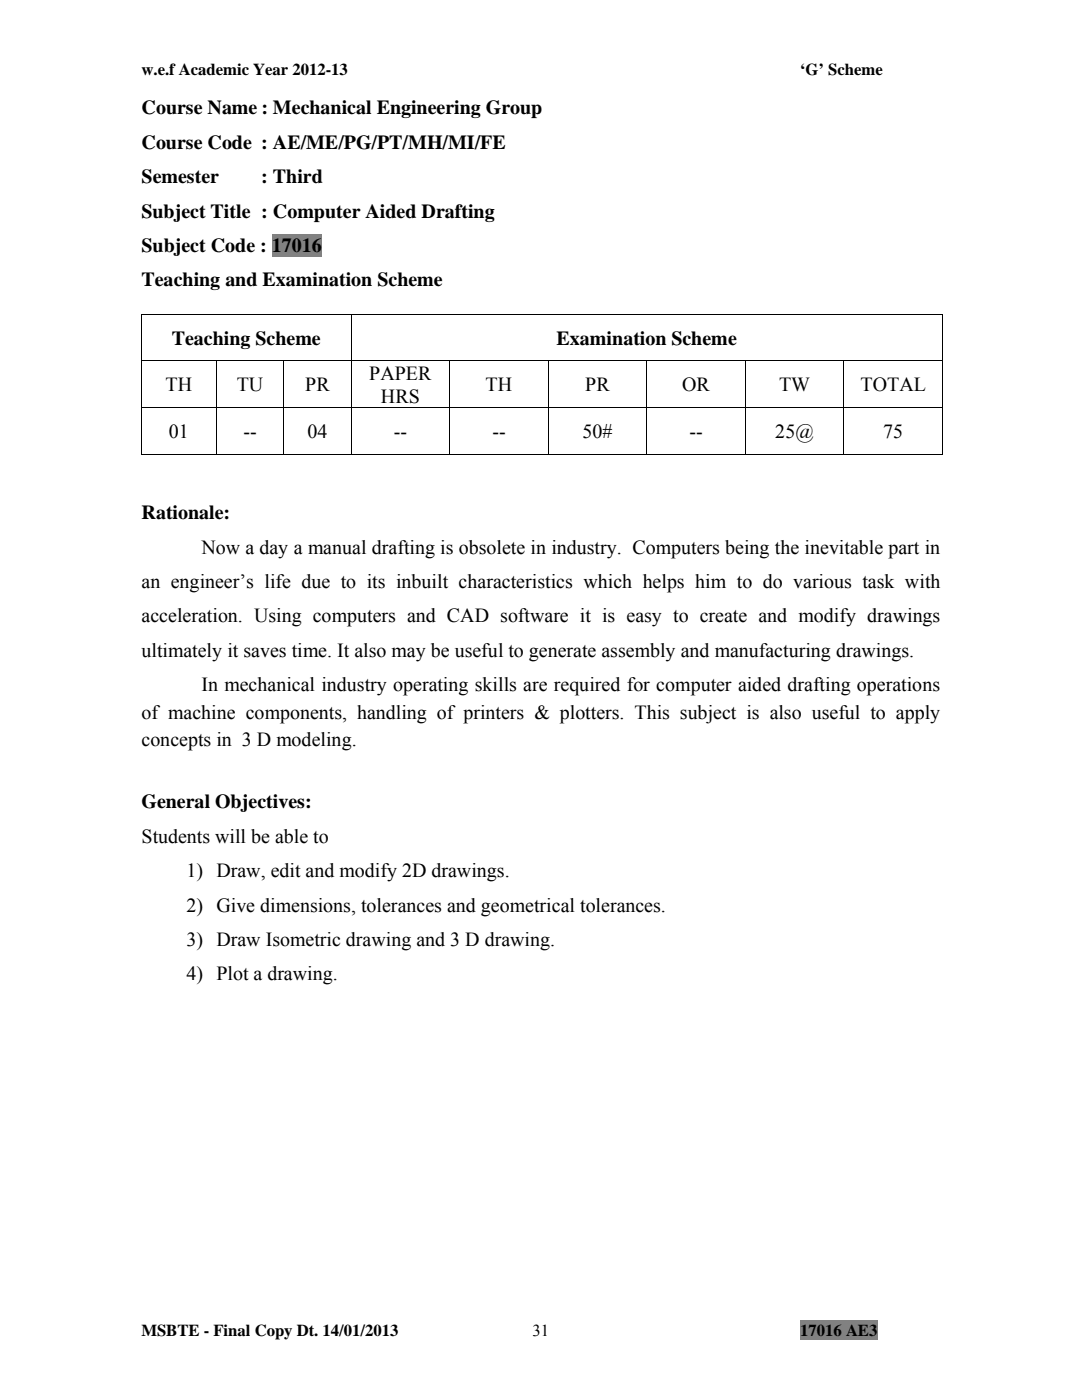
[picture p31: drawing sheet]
<svg xmlns="http://www.w3.org/2000/svg" width="216mm" height="279mm" viewBox="0 0 216 279" stroke-linecap="round" stroke-linejoin="round" font-family="sans-serif">
<defs><g id="words">
<g font-size="4">
<text x="28.2" y="22.8">Course Name : Mechanical Engineering Group</text>
<text x="28.2" y="29.7">Course Code : AE/ME/PG/PT/MH/MI/FE</text>
<text x="28.2" y="36.6">Semester</text>
<text x="52.1" y="36.6">: Third</text>
<text x="28.2" y="43.4">Subject Title : Computer Aided Drafting</text>
<text x="28.2" y="50.3">Subject Code : 17016</text>
<text x="28.2" y="57.2">Teaching and Examination Scheme</text>
<text x="34.3" y="68.8">Teaching Scheme</text>
<text x="111.1" y="68.8">Examination Scheme</text>
<text x="73.7" y="75.8">PAPER</text>
<text x="33" y="78.1">TH</text>
<text x="47.2" y="78.1">TU</text>
<text x="60.9" y="78.1">PR</text>
<text x="76" y="80.4">HRS</text>
<text x="96.9" y="78.1">TH</text>
<text x="116.8" y="78.1">PR</text>
<text x="136.1" y="78.1">OR</text>
<text x="155.5" y="78.1">TW</text>
<text x="171.7" y="78.1">TOTAL</text>
<text x="33.7" y="87.4">01</text>
<text x="48.6" y="87.4">--</text>
<text x="61.3" y="87.4">04</text>
<text x="78.6" y="87.4">--</text>
<text x="98.2" y="87.4">--</text>
<text x="116.2" y="87.4">50#</text>
<text x="137.6" y="87.4">--</text>
<text x="154.7" y="87.4">25@</text>
<text x="176.2" y="87.4">75</text>
<text x="28.2" y="103.6">Rationale:</text>
<text x="40.2" y="110.5">Now a day a manual drafting is obsolete in industry. Computers being the inevitable part in</text>
<text x="28.2" y="117.3">an engineer’s life due to its inbuilt characteristics which helps him to do various task with</text>
<text x="28.2" y="124.2">acceleration. Using computers and CAD software it is easy to create and modify drawings</text>
<text x="28.2" y="131.1">ultimately it saves time. It also may be useful to generate assembly and manufacturing drawings.</text>
<text x="40.2" y="138">In mechanical industry operating skills are required for computer aided drafting operations</text>
<text x="28.2" y="143.5">of machine components, handling of printers &amp; plotters. This subject is also useful to apply</text>
<text x="28.2" y="148.9">concepts in 3 D modeling.</text>
<text x="28.2" y="161.3">General Objectives:</text>
<text x="28.2" y="168.2">Students will be able to</text>
<text x="37.2" y="175">1) Draw, edit and modify 2D drawings.</text>
<text x="37.2" y="181.9">2) Give dimensions, tolerances and geometrical tolerances.</text>
<text x="37.2" y="188.8">3) Draw Isometric drawing and 3 D drawing.</text>
<text x="37.2" y="195.7">4) Plot a drawing.</text>
</g>
<g font-size="3.3">
<text x="28.2" y="15">w.e.f Academic Year 2012-13</text>
<text x="159.7" y="15">‘G’ Scheme</text>
<text x="28.2" y="266.7">MSBTE - Final Copy Dt. 14/01/2013</text>
<text x="106.3" y="266.7">31</text>
<text x="159.7" y="266.7">17016 AE3</text>
</g>
</g></defs>
<g fill="#808080">
<path d="M159.7 263.6h15.4v3.8h-15.4z"/>
<path d="M54.3 46.6h9.9v4.6h-9.9z"/>
</g>
<path d="M28.2 62.6h.1v.2h-.1zM188 62.6h.1v.2h-.1zM188 90.6h.1v.2h-.1z" fill="#000"/>
<g fill="none" stroke="#000" stroke-width=".2">
<path d="M28.2 62.7h159.9M28.2 72h159.9M28.2 62.8v9.1M28.2 72.1v9.2M43.2 72.1v9.2M56.6 72.1v9.2M70.1 62.8v9.1M70.1 72.1v9.2M89.7 72.1v9.2M109.4 72.1v9.2M129.1 72.1v9.2M148.7 72.1v9.2"/>
<path d="M168.4 72.1v9.2M188.1 62.8v9.1M188.1 72.1v9.2M28.2 81.4h159.9M28.2 90.7h14.9M28.2 81.4v9.4M43.2 81.4v9.4M43.3 90.7h13.2M56.6 81.4v9.4M56.7 90.7h13.3M70.1 81.4v9.4M70.1 90.7h19.6"/>
<path d="M89.7 81.4v9.4M89.8 90.7h19.5M109.4 81.4v9.4M109.5 90.7h19.5M129.1 81.4v9.4M129.1 90.7h19.5M148.7 81.4v9.4M148.8 90.7h19.5M168.4 81.4v9.4M168.5 90.7h19.5M188.1 81.4v9.4"/>
</g>
<use href="#words"/>
</svg>
